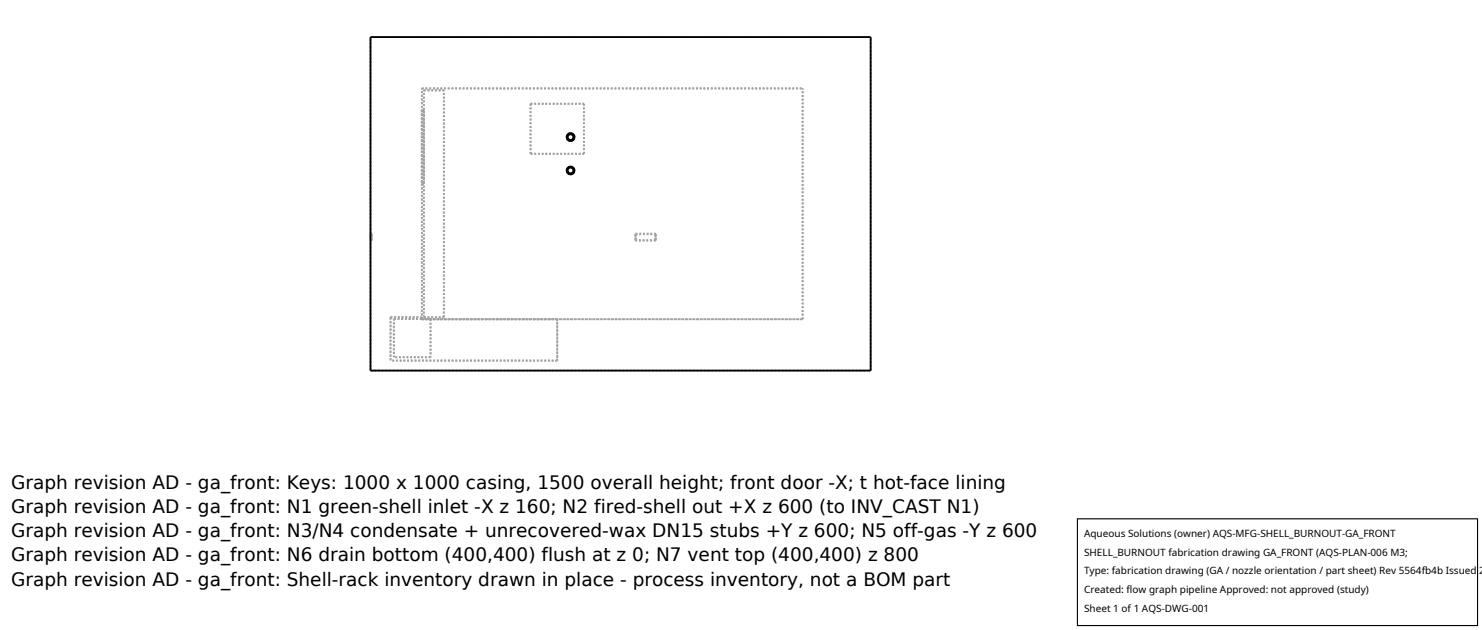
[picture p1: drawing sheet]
<svg xmlns="http://www.w3.org/2000/svg" width="212mm" height="90mm" viewBox="0 0 212 90" stroke-linecap="round" stroke-linejoin="round" font-family="sans-serif">
<defs><g id="words">
<g font-size="2.6">
<text x="1.6" y="69.8">Graph revision AD - ga_front: Keys: 1000 x 1000 casing, 1500 overall height; front door -X; t hot-face lining</text>
<text x="1.6" y="73.3">Graph revision AD - ga_front: N1 green-shell inlet -X z 160; N2 fired-shell out +X z 600 (to INV_CAST N1)</text>
<text x="1.6" y="76.7">Graph revision AD - ga_front: N3/N4 condensate + unrecovered-wax DN15 stubs +Y z 600; N5 off-gas -Y z 600</text>
<text x="1.6" y="80.2">Graph revision AD - ga_front: N6 drain bottom (400,400) flush at z 0; N7 vent top (400,400) z 800</text>
<text x="1.6" y="83.6">Graph revision AD - ga_front: Shell-rack inventory drawn in place - process inventory, not a BOM part</text>
</g>
<g font-size="1.4">
<text x="154.8" y="76.6">Aqueous Solutions (owner) AQS-MFG-SHELL_BURNOUT-GA_FRONT</text>
<text x="154.8" y="79.3">SHELL_BURNOUT fabrication drawing GA_FRONT (AQS-PLAN-006 M3;</text>
<text x="154.8" y="82">Type: fabrication drawing (GA / nozzle orientation / part sheet) Rev 5564fb4b Issued 2</text>
<text x="154.8" y="84.7">Created: flow graph pipeline Approved: not approved (study)</text>
<text x="154.8" y="87.4">Sheet 1 of 1 AQS-DWG-001</text>
</g>
</g></defs>
<g fill="none" stroke="#a0a0a0" stroke-width=".26" stroke-dasharray=".3 .3" stroke-linecap="butt">
<path d="M52.9 5.3h71.5M60.3 15.8v10.4M60.3 12.6h54.3M60.3 15.8h.2M60.5 15.8v10.4M60.5 12.9h2.9M75.8 14.8h7.6M81.5 19l.4 .2 .1 .4-.1 .4-.4 .1-.4-.1-.2-.4 .2-.4 .4-.2M81.5 19.1l.3 .1 .2 .4-.1 .3-.4 .2-.4-.2-.1-.3 .1-.4 .4-.1M81.5 19.1l-.4 .1-.1 .4 .1 .3 .4 .2 .3-.2 .2-.3-.2-.4-.3-.1M81.5 19.2l-.3 .1-.1 .3 .1 .3 .3 .1 .3-.1 .1-.3-.1-.3-.3-.1M81.5 19.2l.3 .1 .1 .3-.1 .3-.3 .1-.3-.1-.1-.3 .1-.3 .3-.1"/>
<path d="M52.9 33.4v1M52.9 34.4v-1M52.9 33.4h.2M53.1 33.4v1M53.1 34.4v-1M53.1 34.4h-.2M60.3 26.2h.2M75.8 22h7.6M75.8 22v-7.2M81.5 23.8l.4 .1 .1 .4-.1 .4-.4 .2-.4-.2-.2-.4 .2-.4 .4-.1M81.5 23.8l.3 .2 .2 .3-.1 .4-.4 .1-.4-.1-.1-.3 .1-.4 .4-.2M81.5 23.9l.3 .1 .1 .3-.1 .3-.3 .2-.3-.1-.1-.3 .1-.4 .3-.1"/>
<path d="M83.4 22v-7.2M90.8 33.4h2.8M90.8 33.4v1M90.8 34.4v-1M90.8 33.5h2.8M90.8 33.5v.8M90.8 34.3v-.8M93.6 33.4v1M93.6 34.4v-1M93.6 33.5v.8M93.6 34.3v-.8M93.6 34.4h-2.8"/>
<path d="M93.6 34.3h-2.8M52.9 52.9h71.5M52.9 52.9v-47.6M55.8 51.5v-6.2M55.8 45.3h4.5M55.8 45.3v6.2M56.3 45.5v5.5M56.3 51v-5.5M56.3 45.5h4M56.3 45.5h5.2M60.3 45.5v.1M60.3 45.6h1.2"/>
<path d="M60.3 45.3v.3M60.3 45.5v-32.9M60.3 45.6v-33M60.3 45.6h54.3M60.3 45.6h19.3M60.5 45.3v-32.4M60.5 45.3h2.9M61.5 45.6v5.4M61.5 51h-5.2M61.5 45.5h-1.2M61.5 45.5v5.5M61.5 45.6h53.1"/>
<path d="M61.5 45.6v-.1M63.4 45.3v-32.4M79.6 51.5v-5.9M79.6 51.5h-23.8M79.6 45.6v5.9M114.6 45.6v-33M124.4 52.9v-47.6"/>
</g>
<g fill="none" stroke="#000" stroke-width=".26">
<path d="M52.9 5.3h71.5v47.6h-71.5z"/>
<circle cx="81.5" cy="19.6" r=".51"/>
<circle cx="81.5" cy="19.6" r=".41"/>
<circle cx="81.5" cy="19.6" r=".56"/>
<circle cx="81.5" cy="24.3" r=".51"/>
<circle cx="81.5" cy="24.3" r=".41"/>
<circle cx="81.5" cy="24.3" r=".56"/>
</g>
<path d="M153.9 74.1h57.1v15.2h-57.1z" fill="#fff" stroke="#000" stroke-width=".16"/>
<use href="#words"/>
</svg>
